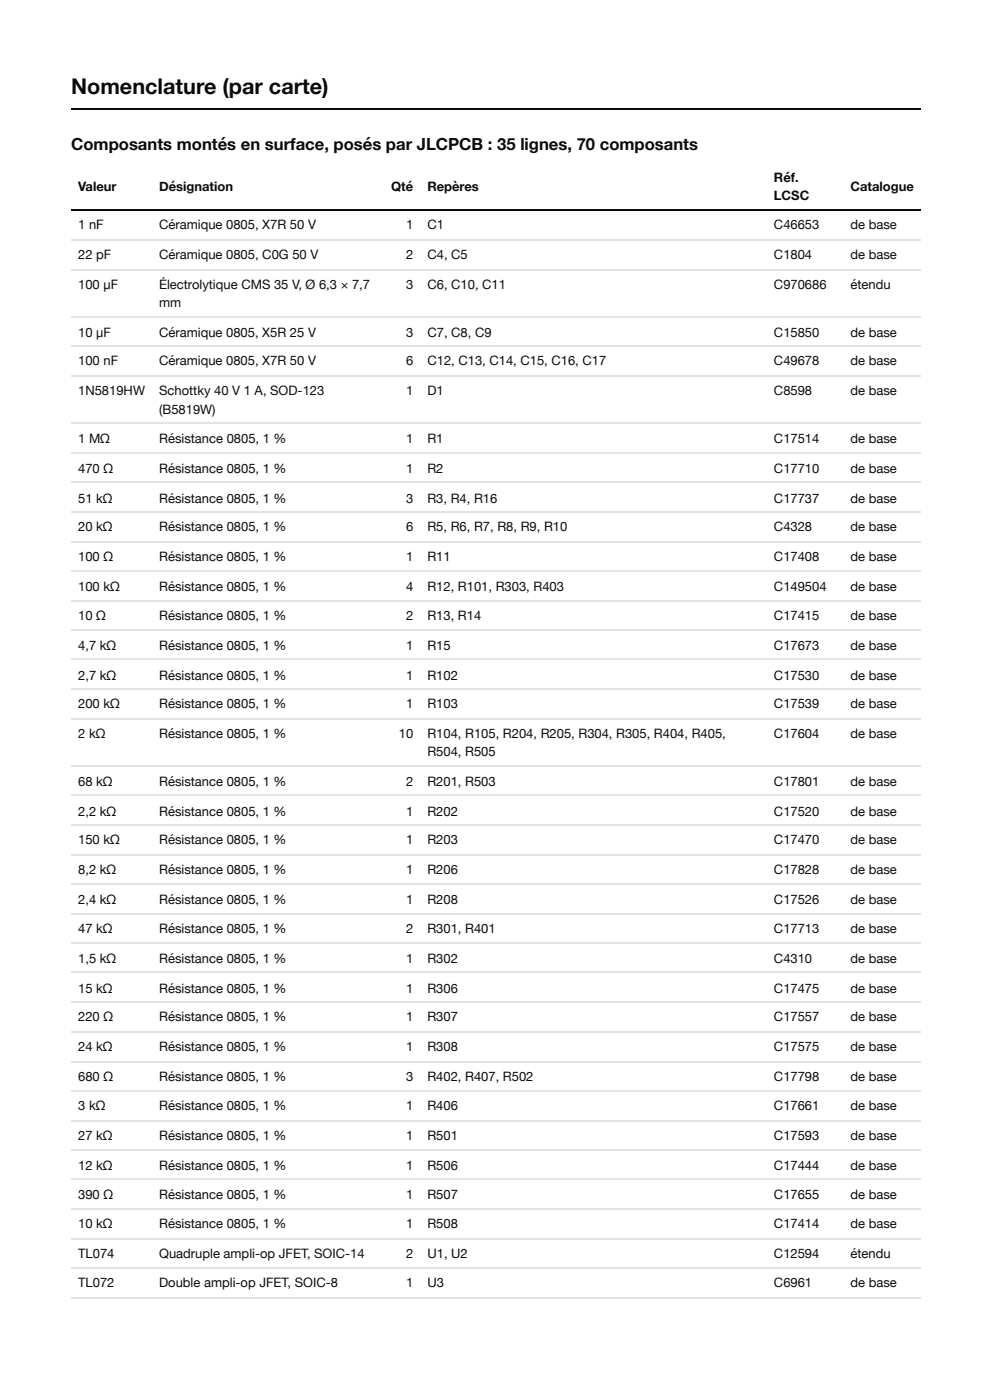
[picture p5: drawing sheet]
<svg xmlns="http://www.w3.org/2000/svg" width="210mm" height="297mm" viewBox="0 0 210 297" stroke-linecap="round" stroke-linejoin="round" font-family="sans-serif">
<defs><g id="words">
<text font-size="4.6" fill="#0b0b0b" x="15.1" y="19.8">Nomenclature (par carte)</text>
<text font-size="3.5" fill="#0b0b0b" x="15.1" y="31.8">Composants montés en surface, posés par JLCPCB : 35 lignes, 70 composants</text>
<g font-size="2.8" fill="#0b0b0b">
<text x="16.6" y="40.5">Valeur</text>
<text x="33.7" y="40.5">Désignation</text>
<text x="82.9" y="40.5">Qté</text>
<text x="90.6" y="40.5">Repères</text>
<text x="164.1" y="38.6">Réf.</text>
<text x="180.3" y="40.5">Catalogue</text>
<text x="164.1" y="42.3">LCSC</text>
<text x="16.6" y="48.7">1 nF</text>
<text x="33.7" y="48.7">Céramique 0805, X7R 50 V</text>
<text x="86.1" y="48.7">1</text>
<text x="90.6" y="48.7">C1</text>
<text x="164.1" y="48.7">C46653</text>
<text x="180.3" y="48.7">de base</text>
<text x="16.6" y="55">22 pF</text>
<text x="33.7" y="55">Céramique 0805, C0G 50 V</text>
<text x="86.1" y="55">2</text>
<text x="90.6" y="55">C4, C5</text>
<text x="164.1" y="55">C1804</text>
<text x="180.3" y="55">de base</text>
<text x="16.6" y="61.4">100 µF</text>
<text x="33.7" y="61.4">Électrolytique CMS 35 V, Ø 6,3 × 7,7</text>
<text x="33.7" y="65.1">mm</text>
<text x="86.1" y="61.4">3</text>
<text x="90.6" y="61.4">C6, C10, C11</text>
<text x="164.1" y="61.4">C970686</text>
<text x="180.3" y="61.4">étendu</text>
<text x="16.6" y="71.4">10 µF</text>
<text x="33.7" y="71.4">Céramique 0805, X5R 25 V</text>
<text x="86.1" y="71.4">3</text>
<text x="90.6" y="71.4">C7, C8, C9</text>
<text x="164.1" y="71.4">C15850</text>
<text x="180.3" y="71.4">de base</text>
<text x="16.6" y="77.5">100 nF</text>
<text x="33.7" y="77.5">Céramique 0805, X7R 50 V</text>
<text x="86.1" y="77.5">6</text>
<text x="90.6" y="77.5">C12, C13, C14, C15, C16, C17</text>
<text x="164.1" y="77.5">C49678</text>
<text x="180.3" y="77.5">de base</text>
<text x="16.6" y="83.9">1N5819HW</text>
<text x="33.7" y="83.9">Schottky 40 V 1 A, SOD-123</text>
<text x="86.1" y="83.9">1</text>
<text x="90.6" y="83.9">D1</text>
<text x="164.1" y="83.9">C8598</text>
<text x="180.3" y="83.9">de base</text>
<text x="33.7" y="87.8">(B5819W)</text>
<text x="16.6" y="93.9">1 MΩ</text>
<text x="33.7" y="93.9">Résistance 0805, 1 %</text>
<text x="86.1" y="93.9">1</text>
<text x="90.6" y="93.9">R1</text>
<text x="164.1" y="93.9">C17514</text>
<text x="180.3" y="93.9">de base</text>
<text x="16.6" y="100.3">470 Ω</text>
<text x="33.7" y="100.3">Résistance 0805, 1 %</text>
<text x="86.1" y="100.3">1</text>
<text x="90.6" y="100.3">R2</text>
<text x="164.1" y="100.3">C17710</text>
<text x="180.3" y="100.3">de base</text>
<text x="16.6" y="106.6">51 kΩ</text>
<text x="33.7" y="106.6">Résistance 0805, 1 %</text>
<text x="86.1" y="106.6">3</text>
<text x="90.6" y="106.6">R3, R4, R16</text>
<text x="164.1" y="106.6">C17737</text>
<text x="180.3" y="106.6">de base</text>
<text x="16.6" y="112.7">20 kΩ</text>
<text x="33.7" y="112.7">Résistance 0805, 1 %</text>
<text x="86.1" y="112.7">6</text>
<text x="90.6" y="112.7">R5, R6, R7, R8, R9, R10</text>
<text x="164.1" y="112.7">C4328</text>
<text x="180.3" y="112.7">de base</text>
<text x="16.6" y="119.1">100 Ω</text>
<text x="33.7" y="119.1">Résistance 0805, 1 %</text>
<text x="86.1" y="119.1">1</text>
<text x="90.6" y="119.1">R11</text>
<text x="164.1" y="119.1">C17408</text>
<text x="180.3" y="119.1">de base</text>
<text x="16.6" y="125.4">100 kΩ</text>
<text x="33.7" y="125.4">Résistance 0805, 1 %</text>
<text x="86.1" y="125.4">4</text>
<text x="90.6" y="125.4">R12, R101, R303, R403</text>
<text x="164.1" y="125.4">C149504</text>
<text x="180.3" y="125.4">de base</text>
<text x="16.6" y="131.5">10 Ω</text>
<text x="33.7" y="131.5">Résistance 0805, 1 %</text>
<text x="86.1" y="131.5">2</text>
<text x="90.6" y="131.5">R13, R14</text>
<text x="164.1" y="131.5">C17415</text>
<text x="180.3" y="131.5">de base</text>
<text x="16.6" y="137.8">4,7 kΩ</text>
<text x="33.7" y="137.8">Résistance 0805, 1 %</text>
<text x="86.1" y="137.8">1</text>
<text x="90.6" y="137.8">R15</text>
<text x="164.1" y="137.8">C17673</text>
<text x="180.3" y="137.8">de base</text>
<text x="16.6" y="144.2">2,7 kΩ</text>
<text x="33.7" y="144.2">Résistance 0805, 1 %</text>
<text x="86.1" y="144.2">1</text>
<text x="90.6" y="144.2">R102</text>
<text x="164.1" y="144.2">C17530</text>
<text x="180.3" y="144.2">de base</text>
<text x="16.6" y="150.3">200 kΩ</text>
<text x="33.7" y="150.3">Résistance 0805, 1 %</text>
<text x="86.1" y="150.3">1</text>
<text x="90.6" y="150.3">R103</text>
<text x="164.1" y="150.3">C17539</text>
<text x="180.3" y="150.3">de base</text>
<text x="16.6" y="156.6">2 kΩ</text>
<text x="33.7" y="156.6">Résistance 0805, 1 %</text>
<text x="84.6" y="156.6">10</text>
<text x="90.6" y="156.6">R104, R105, R204, R205, R304, R305, R404, R405,</text>
<text x="90.6" y="160.3">R504, R505</text>
<text x="164.1" y="156.6">C17604</text>
<text x="180.3" y="156.6">de base</text>
<text x="16.6" y="166.7">68 kΩ</text>
<text x="33.7" y="166.7">Résistance 0805, 1 %</text>
<text x="86.1" y="166.7">2</text>
<text x="90.6" y="166.7">R201, R503</text>
<text x="164.1" y="166.7">C17801</text>
<text x="180.3" y="166.7">de base</text>
<text x="16.6" y="173">2,2 kΩ</text>
<text x="33.7" y="173">Résistance 0805, 1 %</text>
<text x="86.1" y="173">1</text>
<text x="90.6" y="173">R202</text>
<text x="164.1" y="173">C17520</text>
<text x="180.3" y="173">de base</text>
<text x="16.6" y="179.1">150 kΩ</text>
<text x="33.7" y="179.1">Résistance 0805, 1 %</text>
<text x="86.1" y="179.1">1</text>
<text x="90.6" y="179.1">R203</text>
<text x="164.1" y="179.1">C17470</text>
<text x="180.3" y="179.1">de base</text>
<text x="16.6" y="185.5">8,2 kΩ</text>
<text x="33.7" y="185.5">Résistance 0805, 1 %</text>
<text x="86.1" y="185.5">1</text>
<text x="90.6" y="185.5">R206</text>
<text x="164.1" y="185.5">C17828</text>
<text x="180.3" y="185.5">de base</text>
<text x="16.6" y="191.8">2,4 kΩ</text>
<text x="33.7" y="191.8">Résistance 0805, 1 %</text>
<text x="86.1" y="191.8">1</text>
<text x="90.6" y="191.8">R208</text>
<text x="164.1" y="191.8">C17526</text>
<text x="180.3" y="191.8">de base</text>
<text x="16.6" y="197.9">47 kΩ</text>
<text x="33.7" y="197.9">Résistance 0805, 1 %</text>
<text x="86.1" y="197.9">2</text>
<text x="90.6" y="197.9">R301, R401</text>
<text x="164.1" y="197.9">C17713</text>
<text x="180.3" y="197.9">de base</text>
<text x="16.6" y="204.3">1,5 kΩ</text>
<text x="33.7" y="204.3">Résistance 0805, 1 %</text>
<text x="86.1" y="204.3">1</text>
<text x="90.6" y="204.3">R302</text>
<text x="164.1" y="204.3">C4310</text>
<text x="180.3" y="204.3">de base</text>
<text x="16.6" y="210.6">15 kΩ</text>
<text x="33.7" y="210.6">Résistance 0805, 1 %</text>
<text x="86.1" y="210.6">1</text>
<text x="90.6" y="210.6">R306</text>
<text x="164.1" y="210.6">C17475</text>
<text x="180.3" y="210.6">de base</text>
<text x="16.6" y="216.7">220 Ω</text>
<text x="33.7" y="216.7">Résistance 0805, 1 %</text>
<text x="86.1" y="216.7">1</text>
<text x="90.6" y="216.7">R307</text>
<text x="164.1" y="216.7">C17557</text>
<text x="180.3" y="216.7">de base</text>
<text x="16.6" y="223">24 kΩ</text>
<text x="33.7" y="223">Résistance 0805, 1 %</text>
<text x="86.1" y="223">1</text>
<text x="90.6" y="223">R308</text>
<text x="164.1" y="223">C17575</text>
<text x="180.3" y="223">de base</text>
<text x="16.6" y="229.4">680 Ω</text>
<text x="33.7" y="229.4">Résistance 0805, 1 %</text>
<text x="86.1" y="229.4">3</text>
<text x="90.6" y="229.4">R402, R407, R502</text>
<text x="164.1" y="229.4">C17798</text>
<text x="180.3" y="229.4">de base</text>
<text x="16.6" y="235.5">3 kΩ</text>
<text x="33.7" y="235.5">Résistance 0805, 1 %</text>
<text x="86.1" y="235.5">1</text>
<text x="90.6" y="235.5">R406</text>
<text x="164.1" y="235.5">C17661</text>
<text x="180.3" y="235.5">de base</text>
<text x="16.6" y="241.8">27 kΩ</text>
<text x="33.7" y="241.8">Résistance 0805, 1 %</text>
<text x="86.1" y="241.8">1</text>
<text x="90.6" y="241.8">R501</text>
<text x="164.1" y="241.8">C17593</text>
<text x="180.3" y="241.8">de base</text>
<text x="16.6" y="248.2">12 kΩ</text>
<text x="33.7" y="248.2">Résistance 0805, 1 %</text>
<text x="86.1" y="248.2">1</text>
<text x="90.6" y="248.2">R506</text>
<text x="164.1" y="248.2">C17444</text>
<text x="180.3" y="248.2">de base</text>
<text x="16.6" y="254.3">390 Ω</text>
<text x="33.7" y="254.3">Résistance 0805, 1 %</text>
<text x="86.1" y="254.3">1</text>
<text x="90.6" y="254.3">R507</text>
<text x="164.1" y="254.3">C17655</text>
<text x="180.3" y="254.3">de base</text>
<text x="16.6" y="260.6">10 kΩ</text>
<text x="33.7" y="260.6">Résistance 0805, 1 %</text>
<text x="86.1" y="260.6">1</text>
<text x="90.6" y="260.6">R508</text>
<text x="164.1" y="260.6">C17414</text>
<text x="180.3" y="260.6">de base</text>
<text x="16.6" y="267">TL074</text>
<text x="33.7" y="267">Quadruple ampli-op JFET, SOIC-14</text>
<text x="86.1" y="267">2</text>
<text x="90.6" y="267">U1, U2</text>
<text x="164.1" y="267">C12594</text>
<text x="180.3" y="267">étendu</text>
<text x="16.6" y="273.1">TL072</text>
<text x="33.7" y="273.1">Double ampli-op JFET, SOIC-8</text>
<text x="86.1" y="273.1">1</text>
<text x="90.6" y="273.1">U3</text>
<text x="164.1" y="273.1">C6961</text>
<text x="180.3" y="273.1">de base</text>
</g>
</g></defs>
<path d="M15.1 23.2h180M15.1 44.6h180" fill="none" stroke="#0b0b0b" stroke-width=".26"/>
<g fill="none" stroke="#e4e3df" stroke-width=".26">
<path d="M15.1 50.9h180M15.1 57.3h180M15.1 67.3h180M15.1 73.4h180M15.1 79.8h180M15.1 89.8h180M15.1 96.2h180M15.1 102.3h180M15.1 108.6h180M15.1 115h180M15.1 121h180M15.1 127.4h180"/>
<path d="M15.1 133.7h180M15.1 139.8h180M15.1 146.2h180M15.1 152.5h180M15.1 162.6h180M15.1 168.7h180M15.1 175h180M15.1 181.4h180M15.1 187.5h180M15.1 193.8h180M15.1 200.2h180M15.1 206.2h180"/>
<path d="M15.1 212.6h180M15.1 218.9h180M15.1 225.3h180M15.1 231.4h180M15.1 237.7h180M15.1 244.1h180M15.1 250.2h180M15.1 256.5h180M15.1 262.9h180M15.1 268.9h180M15.1 275.3h180"/>
</g>
<use href="#words"/>
</svg>
